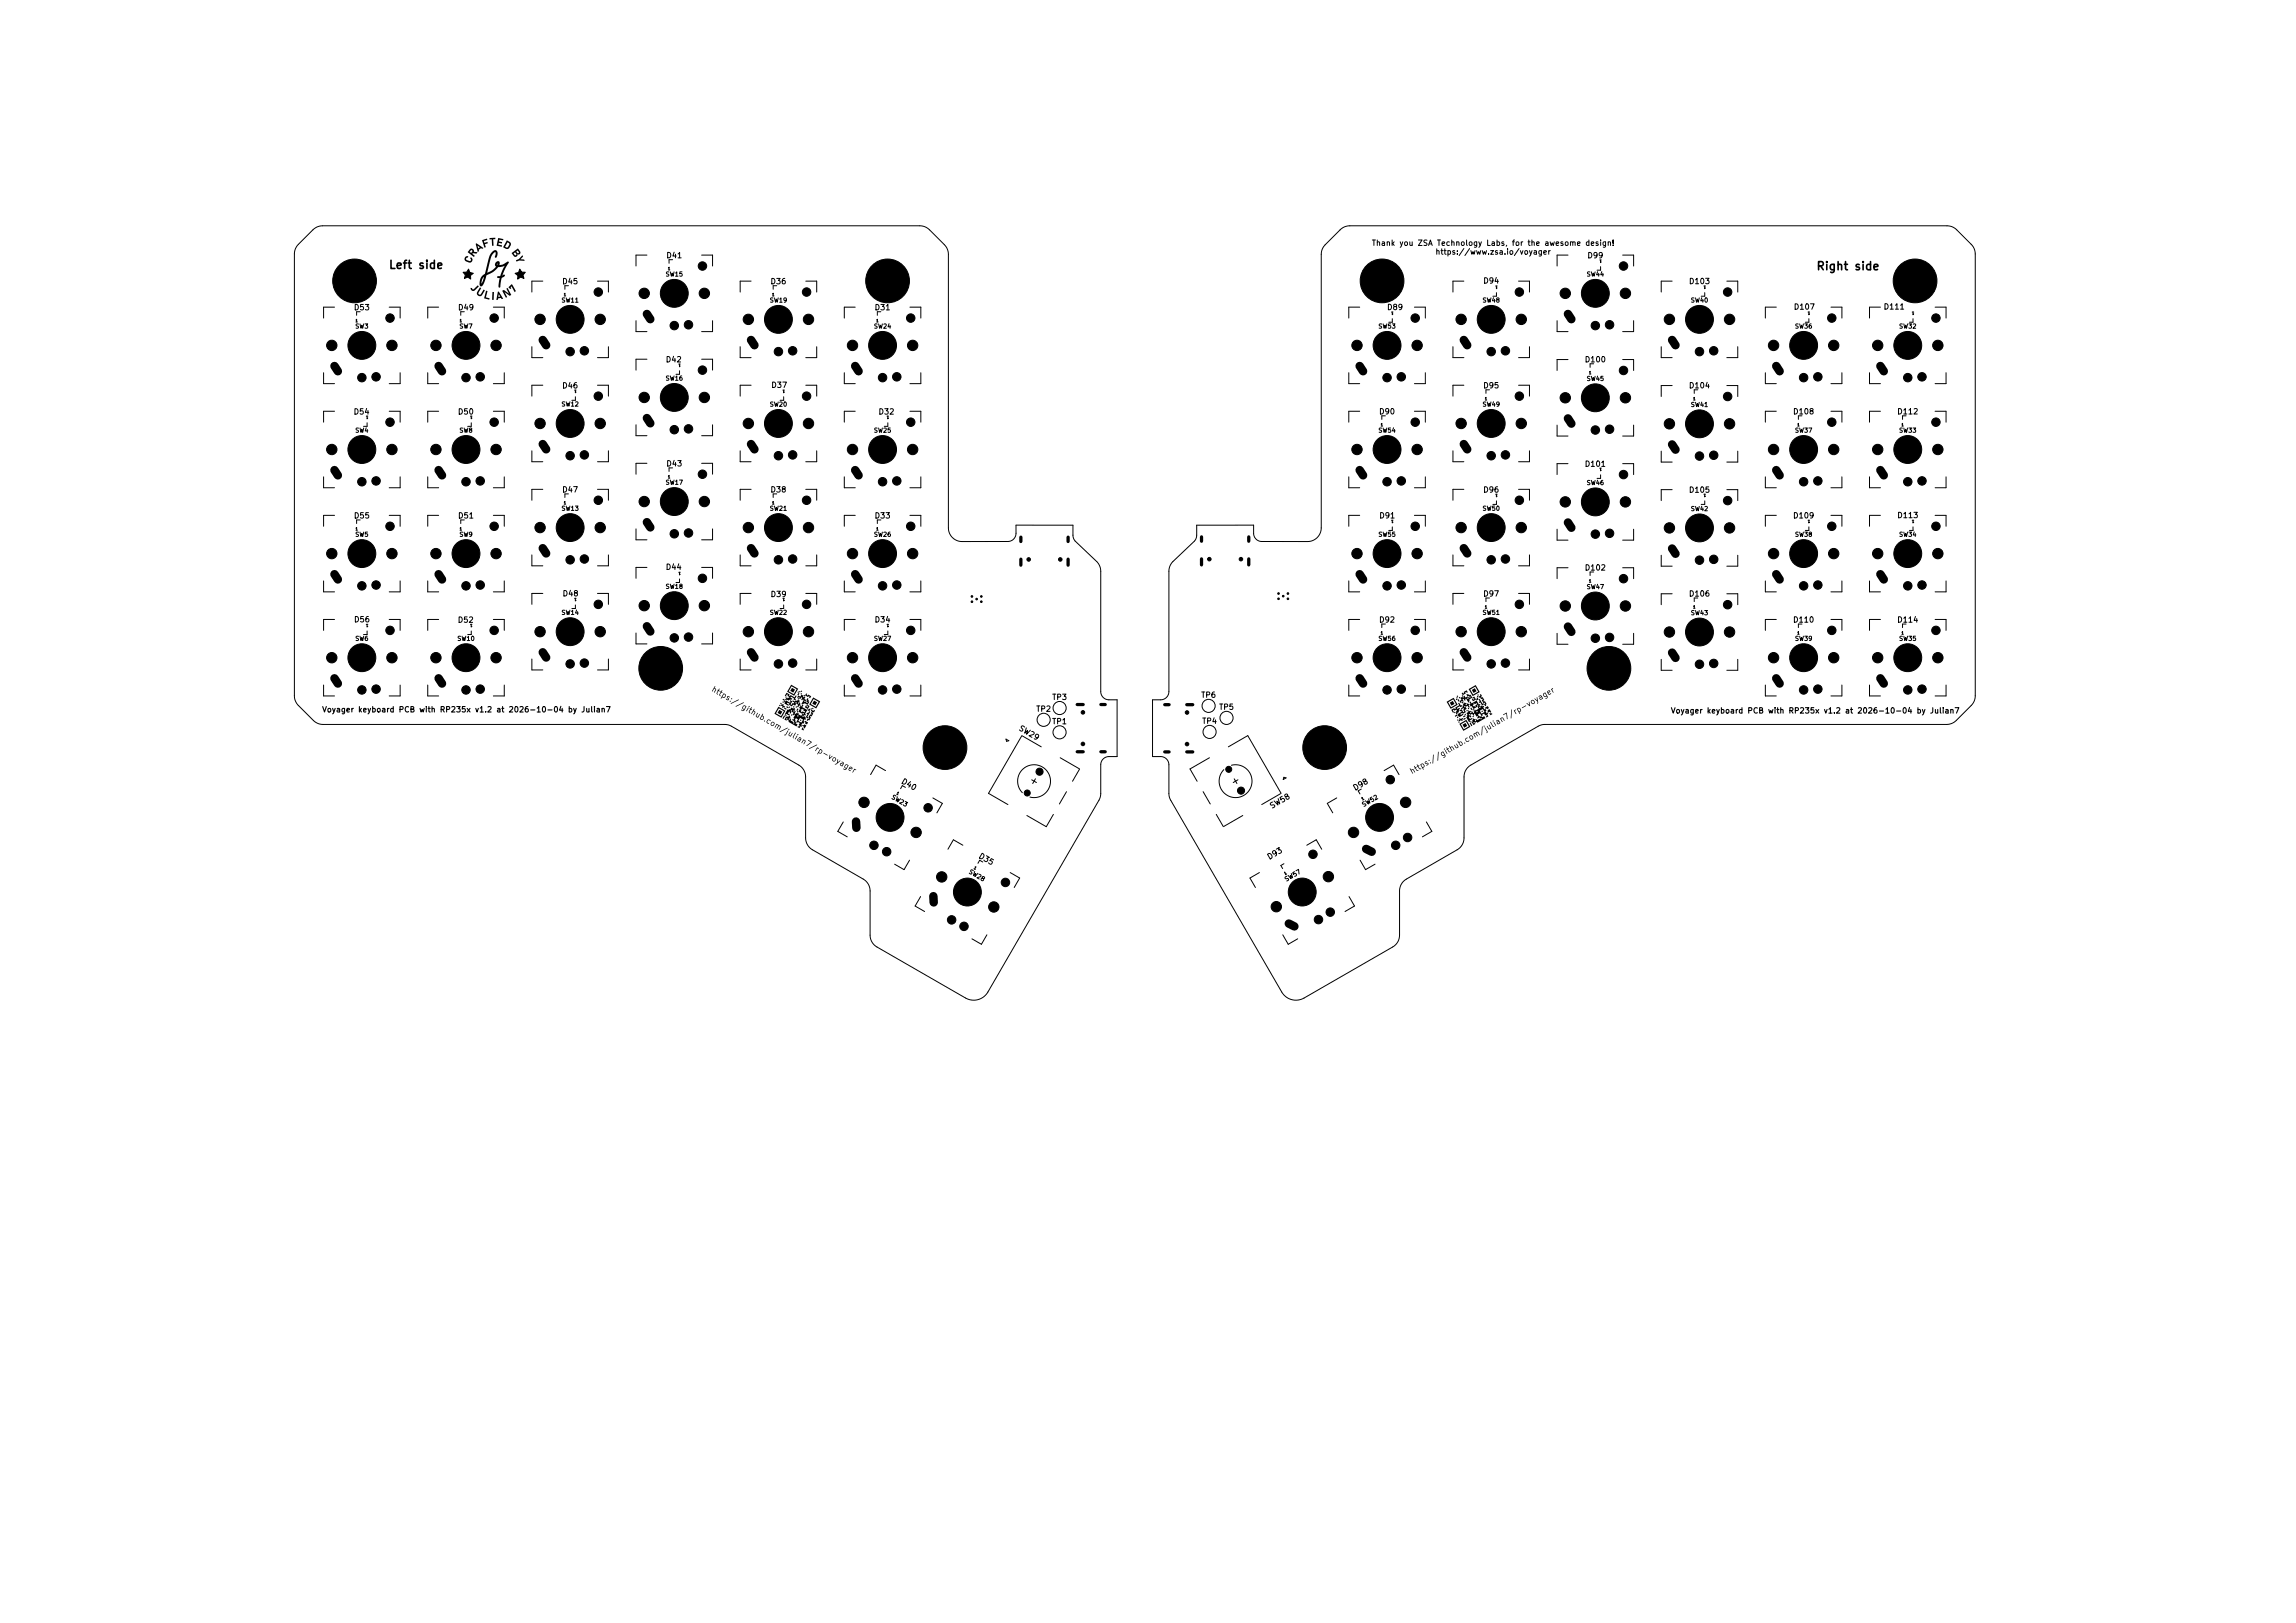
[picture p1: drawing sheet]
<svg xmlns="http://www.w3.org/2000/svg" width="420mm" height="297mm" viewBox="0 0 420 297" stroke-linecap="round" stroke-linejoin="round" font-family="sans-serif">
<defs><g id="words">
<g font-size="1.5">
<text x="71" y="49.6">Left side</text>
<text x="332.2" y="49.8">Right side</text>
</g>
<g font-size="1">
<text x="121.8" y="47.5">D41</text>
<text x="250.8" y="45.2">Thank you ZSA Technology Labs, for the awesome design!</text>
<text x="262.5" y="46.8">https://www.zsa.io/voyager</text>
<text x="290.3" y="47.5">D99</text>
<text x="102.7" y="52.3">D45</text>
<text x="140.8" y="52.3">D36</text>
<text x="271.2" y="52.1">D94</text>
<text x="308.9" y="52.2">D103</text>
<text x="64.6" y="57">D53</text>
<text x="83.7" y="57">D49</text>
<text x="159.9" y="57">D31</text>
<text x="253.6" y="57">D89</text>
<text x="328" y="56.9">D107</text>
<text x="344.5" y="56.9">D111</text>
<text x="102.7" y="71.3">D46</text>
<text x="121.7" y="66.5">D42</text>
<text x="141" y="71.2">D37</text>
<text x="271.2" y="71.3">D95</text>
<text x="289.8" y="66.5">D100</text>
<text x="308.8" y="71.3">D104</text>
<text x="64.6" y="76.1">D54</text>
<text x="83.7" y="76.1">D50</text>
<text x="160.6" y="76.1">D32</text>
<text x="252.2" y="76.1">D90</text>
<text x="327.9" y="76.1">D108</text>
<text x="346.9" y="76.1">D112</text>
<text x="121.8" y="85.6">D43</text>
<text x="289.8" y="85.7">D101</text>
<text x="64.6" y="95.1">D55</text>
<text x="83.7" y="95.1">D51</text>
<text x="102.7" y="90.4">D47</text>
<text x="140.8" y="90.4">D38</text>
<text x="159.9" y="95.1">D33</text>
<text x="252.2" y="95.1">D91</text>
<text x="271.2" y="90.4">D96</text>
<text x="308.8" y="90.4">D105</text>
<text x="327.9" y="95.1">D109</text>
<text x="347" y="95.1">D113</text>
<text x="121.7" y="104.5">D44</text>
<text x="289.8" y="104.6">D102</text>
<text x="102.8" y="109.4">D48</text>
<text x="140.9" y="109.5">D39</text>
<text x="271.2" y="109.4">D97</text>
<text x="308.8" y="109.4">D106</text>
<text x="64.7" y="114.1">D56</text>
<text x="83.6" y="114.2">D52</text>
<text x="159.9" y="114.1">D34</text>
<text x="252.2" y="114.2">D92</text>
<text x="327.9" y="114.2">D110</text>
<text x="346.9" y="114.2">D114</text>
<text x="58.8" y="130.6">Voyager keyboard PCB with RP235x v1.2 at 2026-10-04 by Julian7</text>
<text x="189.4" y="130.5">TP2</text>
<text x="192.4" y="128.3">TP3</text>
<text x="219.6" y="127.9">TP6</text>
<text x="222.9" y="130.1">TP5</text>
<text x="305.5" y="130.8">Voyager keyboard PCB with RP235x v1.2 at 2026-10-04 by Julian7</text>
<text x="186.1" y="133.7" transform="rotate(30 186.1 133.7)">SW29</text>
<text x="192.4" y="132.8">TP1</text>
<text x="219.8" y="132.7">TP4</text>
<text x="164.6" y="143.4" transform="rotate(30 164.6 143.4)">D40</text>
<text x="232.7" y="148.3" transform="rotate(-30 232.7 148.3)">SW58</text>
<text x="247.9" y="145" transform="rotate(-30 247.9 145)">D98</text>
<text x="178.7" y="157.1" transform="rotate(30 178.7 157.1)">D35</text>
<text x="232.2" y="157.6" transform="rotate(-30 232.2 157.6)">D93</text>
</g>
<g font-size=".8">
<text x="121.7" y="50.8">SW15</text>
<text x="290.1" y="50.8">SW44</text>
<text x="102.6" y="55.5">SW11</text>
<text x="140.7" y="55.5">SW19</text>
<text x="271.1" y="55.5">SW48</text>
<text x="309.2" y="55.5">SW40</text>
<text x="64.9" y="60.3">SW3</text>
<text x="83.9" y="60.3">SW7</text>
<text x="159.8" y="60.3">SW24</text>
<text x="252" y="60.3">SW53</text>
<text x="328.2" y="60.3">SW36</text>
<text x="347.3" y="60.3">SW32</text>
<text x="121.7" y="69.8">SW16</text>
<text x="290.1" y="69.9">SW45</text>
<text x="102.6" y="74.6">SW12</text>
<text x="140.7" y="74.6">SW20</text>
<text x="271.1" y="74.6">SW49</text>
<text x="309.2" y="74.7">SW41</text>
<text x="64.9" y="79.4">SW4</text>
<text x="83.9" y="79.4">SW8</text>
<text x="159.8" y="79.4">SW25</text>
<text x="252" y="79.4">SW54</text>
<text x="328.2" y="79.4">SW37</text>
<text x="347.3" y="79.4">SW33</text>
<text x="121.7" y="88.9">SW17</text>
<text x="290.1" y="88.9">SW46</text>
<text x="102.6" y="93.6">SW13</text>
<text x="140.7" y="93.6">SW21</text>
<text x="271.1" y="93.6">SW50</text>
<text x="309.2" y="93.7">SW42</text>
<text x="64.9" y="98.4">SW5</text>
<text x="83.9" y="98.4">SW9</text>
<text x="159.8" y="98.4">SW26</text>
<text x="252" y="98.4">SW55</text>
<text x="328.2" y="98.4">SW38</text>
<text x="347.3" y="98.4">SW34</text>
<text x="121.7" y="107.9">SW18</text>
<text x="290.1" y="108">SW47</text>
<text x="102.6" y="112.7">SW14</text>
<text x="140.7" y="112.7">SW22</text>
<text x="271.1" y="112.7">SW51</text>
<text x="309.2" y="112.8">SW43</text>
<text x="64.9" y="117.5">SW6</text>
<text x="83.6" y="117.5">SW10</text>
<text x="159.8" y="117.5">SW27</text>
<text x="252" y="117.5">SW56</text>
<text x="328.2" y="117.5">SW39</text>
<text x="347.3" y="117.5">SW35</text>
<text x="162.8" y="146.2" transform="rotate(30 162.8 146.2)">SW23</text>
<text x="249.4" y="147.9" transform="rotate(-30 249.4 147.9)">SW52</text>
<text x="177" y="159.9" transform="rotate(30 177 159.9)">SW28</text>
<text x="235.3" y="161.6" transform="rotate(-30 235.3 161.6)">SW57</text>
</g>
<g font-size=".5">
<text x="293.1" y="47.4" transform="rotate(-180 293.1 47.4)">1</text>
<text x="122.1" y="49.5">1</text>
<text x="274" y="52.2" transform="rotate(-180 274 52.2)">1</text>
<text x="312.1" y="52.2" transform="rotate(-180 312.1 52.2)">1</text>
<text x="65" y="59.1">1</text>
<text x="84" y="59.1">1</text>
<text x="103.1" y="54.3">1</text>
<text x="141.2" y="54.3">1</text>
<text x="160.2" y="59.1">1</text>
<text x="255" y="56.9" transform="rotate(-180 255 56.9)">1</text>
<text x="331.2" y="56.9" transform="rotate(-180 331.2 56.9)">1</text>
<text x="350.2" y="56.9" transform="rotate(-180 350.2 56.9)">1</text>
<text x="105.5" y="71.2" transform="rotate(-180 105.5 71.2)">1</text>
<text x="124.6" y="66.5" transform="rotate(-180 124.6 66.5)">1</text>
<text x="143.6" y="71.2" transform="rotate(-180 143.6 71.2)">1</text>
<text x="290.6" y="68.6">1</text>
<text x="67.4" y="76" transform="rotate(-180 67.4 76)">1</text>
<text x="86.5" y="76" transform="rotate(-180 86.5 76)">1</text>
<text x="162.7" y="76" transform="rotate(-180 162.7 76)">1</text>
<text x="271.5" y="73.4">1</text>
<text x="309.6" y="73.4">1</text>
<text x="252.5" y="78.1">1</text>
<text x="328.7" y="78.1">1</text>
<text x="347.7" y="78.1">1</text>
<text x="122.1" y="87.6">1</text>
<text x="293.1" y="85.5" transform="rotate(-180 293.1 85.5)">1</text>
<text x="103.1" y="92.4">1</text>
<text x="141.2" y="92.4">1</text>
<text x="255" y="95" transform="rotate(-180 255 95)">1</text>
<text x="274" y="90.3" transform="rotate(-180 274 90.3)">1</text>
<text x="312.1" y="90.3" transform="rotate(-180 312.1 90.3)">1</text>
<text x="331.2" y="95" transform="rotate(-180 331.2 95)">1</text>
<text x="350.2" y="95" transform="rotate(-180 350.2 95)">1</text>
<text x="65" y="97.2">1</text>
<text x="84" y="97.2">1</text>
<text x="160.2" y="97.2">1</text>
<text x="124.6" y="104.6" transform="rotate(-180 124.6 104.6)">1</text>
<text x="290.6" y="106.7">1</text>
<text x="105.5" y="109.3" transform="rotate(-180 105.5 109.3)">1</text>
<text x="143.6" y="109.3" transform="rotate(-180 143.6 109.3)">1</text>
<text x="271.5" y="111.5">1</text>
<text x="309.6" y="111.5">1</text>
<text x="67.4" y="114.1" transform="rotate(-180 67.4 114.1)">1</text>
<text x="86.5" y="114.1" transform="rotate(-180 86.5 114.1)">1</text>
<text x="162.7" y="114.1" transform="rotate(-180 162.7 114.1)">1</text>
<text x="252.5" y="116.2">1</text>
<text x="328.7" y="116.2">1</text>
<text x="347.7" y="116.2">1</text>
<text x="163.8" y="145.4" transform="rotate(30 163.8 145.4)">1</text>
<text x="249.2" y="146.6" transform="rotate(-30 249.2 146.6)">1</text>
<text x="178" y="159" transform="rotate(30 178 159)">1</text>
<text x="235.1" y="160.3" transform="rotate(-30 235.1 160.3)">1</text>
</g>
</g></defs>
<g fill="#000">
<path d="M85.1 47l.6-.1-.4 .5 .6 .4 .2-.2-.1-.3 .1-.2h.1l.2 .4-.1 .4-.4 .2-.7-.3-.2-.4zM84.7 49.8h.7l.3-.6 .2 .7 .7 .1-.5 .4v.7l-.5-.4-.6 .3 .1-.7zM86 45.6l.4-.1 .3 .3v.3l.7 .1-.2 .2-.7-.1-.1 .2 .5 .3-.2 .2-1.2-.9h.4l.3 .2 .2-.3-.1-.2-.4 .3h-.3zM86.1 52.7h.3l.2 .3 .8-.8 .2 .2-1 .8-.4-.1zM87.8 52.6l.2 .1-.5 .9 .1 .3 .3-.1 .6-.8 .2 .1-.5 .9-.4 .2-.4-.2-.2-.3zM87 44.6l.2-.1 1.2 .9-.2 .2-.2-.2-.4 .3v.3l-.2 .1-.3-1.2h.2l.2 .5 .3-.2-.5-.3h-.2zM88.2 44l.9-.3v.2l-.6 .2 .1 .3 .6-.1v.2l-.5 .2 .2 .5-.3 .1zM88.9 53.2l.3 .1-.3 1.1 .7 .2-.1 .2-.9-.2zM90.1 53.4h.3l-.1 1.5h-.3zM90 46.1l.5-.3h.3l.2 .4v.5l-.2 .4h-.2v-1l-.6 .7-.9 3.1 .9-.4 .7-.7-.2-.4 .4 .1 .1-.3-.1 .2h-.4l.3-.5 .4-.1 .2 .3a.26 .26 0 0 0 0 .4 .26 .26 0 0 0 .4-.1l1.1-.5h.2l-.1 .2a8.6 8.6 0 0 0-1.5 4.5h-.2l-.1-.1a7.9 7.9 0 0 1 1.1-3.9l-1.2 .3-.9 .9-1.2 .6-.5 1.5-.5 .5-.2-.1-.1-.4 .4-.1 .5-1.2-.4 .6-.1 .7h-.4l.1-.8a1.6 1.6 0 0 1 .9-1l.8-3.1zM89.5 43.6l1.1-.1v.3h-.4l.1 1.2h-.3l-.1-1.2h-.3zM91.1 43.6l1 .1-.1 .3-.7-.1v.3l.6 .1-.1 .3-.6-.2v.4l.6 .1v.3l-1-.2z"/>
<path d="M91.1 53.4h.1l.8 1.3h-.2l-.2-.2-.5 .1v.3h-.3l.1-.6h.6l-.3-.5v.5h-.3zM91 50.6l.7-.1 .5-.3 .2 .2-.3 .3-.5 .2h-.6zM92.7 44l.6 .3 .2 .3-.3 .8-.4 .2-.8-.3 .4-.1 .4 .1 .1-.1 .3-.6-.4-.3-.4 .9h-.3zM91.9 53.2l.3-.1 .9 .7-.5-1 .3-.1 .6 1.3-.3 .1-.9-.7 .5 1-.3 .1zM93 52.6l.6-.6 .8 1.3-.3 .2-.5-1.1-.2 .2 .1 .1-.2 .2zM93.6 46.3l.4-.3h.4l.3 .3h.2v-.2l-.2-.3-.3 .2h-.4l.7-.5 .5 .7-.2 .4-.4-.1v.3l-.3 .2-.3-.1-.4-.5h.3l.4 .3 .2-.2-.3-.3-.3 .2zM94.2 50l.7-.1 .2-.7 .3 .6h.7l-.4 .5 .1 .7-.6-.3-.5 .4v-.7zM94.4 47.6l.5-.2 .7-.7 .1 .3-.5 .4 .7 .1 .1 .2h-1l-.5 .2zM130.8 125.6h.1l-.2 .3 .2 .1 .1 .3-.3 .5 .1-.7-.2-.1-.3 .5h-.1zM131.2 126.2l.2 .1 .2-.3-.1 .3 .2 .2-.3-.1-.2 .4 .1 .3-.2-.2 .2-.5zM131.7 126.5l.2 .1 .2-.3-.1 .3 .2 .2-.3-.1-.2 .4 .1 .3-.2-.2 .2-.5zM132.4 126.9l.3 .1 .1 .4-.3 .3-.4-.1-.2 .3 .1-.4 .4 .1 .3-.3-.3-.3-.2 .5h-.2z"/>
<path d="M133 127.4h.3l.2 .2-.4-.1 .2 .4-.1 .2-.4-.2 .4 .1-.2-.3zM133.7 128.7l1.5-.6-1.5 .7zM134.6 129.2l1.5-.6-1.4 .7zM135.9 129.2l.3-.1 .3 .2-.5 .8-.3-.1-.1-.2a.25 .25 0 0 0 .2 .2 .25 .25 0 0 0 .3-.1l-.3-.3 .3 .2 .3-.5-.3-.1-.3 .4zM136.9 129.5v.1l-.3 .6zM137.1 129.6l.2 .1 .2-.3-.1 .3 .2 .2h-.3l-.2 .3 .1 .3-.2-.2 .2-.5zM137.9 129.7l.1 .1-.1 .3 .2 .1 .1 .2-.4 .5 .2-.7h-.2l-.3 .5-.1-.1zM138.5 130.5h.1l-.2 .5 .1 .2 .4-.5h.1l-.4 .7-.3-.3zM139.5 130.6l.1 .1-.2 .2 .3 .2v.3l-.1 .3h-.3l-.3-.2 .5 .1 .1-.3-.2-.2-.3 .4h-.1zM140.4 131.7h.3l.3 .2-.4-.1-.3 .3 .3 .4-.4-.3zM141.1 132.2l.3-.1 .3 .2v.2l-.3 .3h-.3l-.1-.2 .4 .1 .2-.4-.3-.1-.3 .4zM142.1 132.5l.7 .5-.3 .6-.1-.1 .3-.5-.2-.1-.4 .5 .2-.6-.1-.1-.5 .4z"/>
<path d="M142.6 129l.2 .1-.1 .2-.2-.2zM142.8 128.6l.2 .1-.1 .2-.2-.1zM142.6 129.9l.5 .3-.3 .6-.6-.3zM142.9 128.9l.2 .1 .1-.2 .2 .1-.1 .2 .3 .2-.1 .2-.2-.1-.1 .2-.1-.1 .1-.2-.4-.2zM143.2 128.3l.2 .1-.1 .2-.2-.1zM143.2 127.9l.4 .2-.1 .2-.4-.3zM143.4 130.9l.2 .1-.3 .6-.2-.1zM142.4 129.3l1.3 .8-.8 1.3-1.2-.8 .2-.1 1 .6 .5-1-.9-.5-.6 .9h-.2zM143.5 129.5l.4 .2-.1 .2-.4-.2zM143.7 130.8l.2 .1-.1 .2-.2-.1zM143.7 127.4l.2 .1-.1 .2-.2-.1zM142.6 133.9l1.5-.7-1.4 .8z"/>
<path d="M144.1 133.7h.1l-.4 .8h-.3l-.1-.1h.3zM143.9 129.2l.4 .2-.1 .2-.4-.2zM143.9 126.8l.5 .3-.1 .2 .2 .1 .1-.2 .7 .4 .3-.4 .1 .1-.3 .6 .2 .1-.1 .2-.4-.2 .1-.2-.5-.3-.1 .2 .3 .2-.1 .2-.1-.2-.1 .2-.2-.1-.1 .2-.4-.2-.1 .2-.2-.1 .2-.4 .2 .1 .1-.2 .2 .1 .1-.1-.4-.3 .1-.1-.1-.1-.3 .3-.1-.1zM144.4 129.3l.2 .1-.1 .1-.2-.1zM144.5 133.9l.1 .1-.2 .5 .1 .1 .4-.5 .1 .1-.4 .6-.4-.3zM144.8 130.7l.2 .1-.1 .2-.2-.1zM145.2 129.2l.1 .1-.1 .2-.2-.1zM144.9 125.9l.5 .3-.3 .5-.5-.3zM145.5 134.1l.1 .1-.5 .9-.1-.3zM145.6 129.2l.2 .1-.1 .2-.2-.1zM145.8 134.6l.1 .1-.4 .6zM144.7 125.3l1.3 .7-.7 1.3-1.3-.7 .3-.1 .9 .5 .5-.9-.9-.5-.5 .9h-.3z"/>
<path d="M145.9 130.1l.1 .1-.1 .2-.1-.1zM145.9 129.6l.2 .1-.2 .4-.2-.1zM146 126.5l.2 .1-.1 .2-.2-.1zM146 127.7l.2 .2-.1 .1-.2-.1zM146.1 126.8l.1 .1-.2 .4-.2-.1zM143.5 128.3l.2 .1 .1-.2 .7 .4 .1-.2-.2-.1 .2-.2 .3 .2-.3 .6 .2 .1 .2-.4 .2 .1 .1-.1-.4-.3 .1-.1 .4 .2 .1-.2 .2 .1 .1-.2 .2 .1 .1-.2 .2 .1-.1 .2 .1 .1-.1 .2-.2-.1-.1 .2 .2 .1 .1-.2 .2 .1-.1 .2 .2 .1-.1 .2-.2-.1-.2 .4-.2-.2 .2-.3-.3-.2 .1-.2-.2-.1-.1 .2 .2 .1-.3 .3-.3-.2-.2 .4-.6-.3 .1-.2-.3-.2-.2 .2 .4 .2-.1 .2-.7-.5 .1-.2-.2-.1zM146.1 134.9h.2l.3 .2-.4 .7-.4-.3 .4 .1 .2-.2-.3-.1-.3 .1 .1-.2 .1-.1 .5 .1zM146.3 126.4l.2 .1-.2 .2-.1-.1zM146.4 131.7l.2 .1-.1 .1-.2-.1zM146.5 126.8l.2 .1-.1 .2-.2-.1zM146.6 126.4l.1 .1-.1 .1-.1-.1zM144.1 129.8l.2 .1 .1-.2 .1 .1 .3-.3 .3 .2 .1-.2 .2 .1-.1 .2 .2 .1-.1 .2-.2-.1-.1 .2 .2 .1 .1-.2 .2 .1-.2 .3 .1 .2 .1-.2 .2 .1 .1-.2 .2 .1-.1 .2 .6 .3 .2-.4 .2 .1 .1-.1-.2-.1-.1 .1-.8-.4 .2-.2h.2l.2 .1-.1 .1 .2 .1 .1-.1 .4 .2 .1-.2-.4-.2 .1-.2-.2-.1-.1 .2-.2-.1-.1 .2h-.2l.2-.3-.2-.1 .2-.4 .2 .1 .2-.4 .2 .1-.2 .4 .9 .5-.5 .8 .2 .1-.1 .2-.2-.2-.1 .2-.1-.1-.2 .2 .2 .1 .1-.2 .4 .2-.1 .2 .2 .1-.1 .2-.2-.1-.2 .4 .2 .1-.3 .3-.1-.1-.2 .4 .1 .1-.1 .2-.2-.1-.2 .4-.3-.3 .1-.1 .2 .1 .1-.2-.2-.1 .2-.4-.4-.2-.1 .2-.2-.1 .2-.3h.2l.6 .3 .3-.5-.5-.3-.4 .5h-.2l.2-.3-.4-.2-.2 .4 .2 .1-.1 .2 .1 .1-.1 .2 .4 .2-.2 .3-1.5-.8 .1-.2-.3-.2 .1-.2-.2-.1-.1 .2 .2 .1-.1 .2-.4-.2 .3-.6 .2 .1 .1-.2 .2 .1 .1-.1 .2 .1-.1 .2 .1 .1-.1 .1-.1-.1-.2 .2 .2 .1 .1-.2 .2 .1-.1 .2 .6 .4-.1 .1 .1 .1 .1-.1-.1-.1 .1-.2-.4-.2 .1-.2 .2 .1 .1-.2-.2-.1 .2-.3 .7 .1 .1-.2-.2-.1-.1 .2h-.5l.1-.3-.1-.1-.2 .2-.1-.1 .2-.4-.4-.2 .1-.2-.2-.1-.1 .2 .2 .1-.2 .4-.2-.1 .1-.2-.2-.1-.2 .4 .4 .2-.1 .2-.6-.4-.1 .2-.2-.1z"/>
<path d="M146 127.3l.4 .2 .2-.4 .4 .2-.1 .2 .1 .1 .2-.2 .1 .1-.2 .4 .4 .2-.1 .2-.2-.1-.1 .2 .2 .1 .1-.2 .2 .1-.1 .2 .1 .1 .2-.2-.2-.1 .1-.2-.2-.1 .2-.3 .2 .1-.1 .1 .2 .1-.1 .2 .1 .1-.3 .6-.5-.3-.1 .2-.2-.2-.1 .2-.2-.1 .4-.7-.2-.1-.1 .2-.2-.1 .3-.4-.2-.1-.2 .4-.2-.1 .1-.2-.2-.1-.1 .1-.2-.1zM146.8 133.1l.2 .1-.1 .2 .2 .1-.1 .2-.4-.2zM147 135.3l.4 .3-.4 .6 .2-.6-.2-.1-.3 .5-.1-.1zM147.1 127.1l.2 .2-.1 .1-.2-.1zM146.8 132.6l.2 .1 .1-.1 .4 .2-.3 .5-.2-.1 .1-.2-.4-.2zM147.5 126.9l.2 .1-.2 .2 .2 .1 .1-.2 .6 .3-.2 .4-.2-.1 .1-.2-.2-.1-.1 .2-.5-.3zM147.3 131.9l.5 .3-.2 .4-.4-.2 .1-.2-.1-.1zM147.8 135.4l.7 .4-1 .7 .8-.7zM147.4 129.1l.2 .1-.1 .2 .2 .1 .1-.2-.2-.1 .1-.2 .4 .2-.3 .5-.6-.3zM147.6 130.4l.2 .1 .2-.4 .2 .1-.5 1 .2 .1-.1 .2-.4-.3 .3-.5-.2-.1zM147.8 129.7l.2 .2 .1-.2 .1 .1-.2 .3-.3-.2zM148.4 129.6l.1 .1-.1 .2-.2-.1z"/>
<path d="M148.4 129.9l.4 .2 .1-.2 .2 .1-.2 .4-.2-.1-.1 .2 .2 .1-.3 .5-.2-.1-.1 .2 .1 .1-.3 .5-.2-.1-.1 .2-.1-.1 .2-.3 .2 .1 .1-.2-.2-.1 .3-.6 .2 .1 .1-.2-.2-.1 .2-.3-.2-.1zM148.6 129.5l.2 .1-.1 .2-.2-.1zM148 137l1.5-.7-1.4 .8zM148.9 128.2l.6 .3-.4 .6-.5-.3zM149.5 136.8l.3 .2h-.3l-.3 .5zM148.8 127.6l1.2 .8-.7 1.2-1.3-.7 .3-.1 .9 .6 .5-1-.9-.5-.5 .9h-.2zM150 137.1l.3 .1 .1 .4-.2 .3-.5-.1-.2 .3 .2-.4 .4 .1 .2-.3-.2-.3-.3 .5h-.1zM150.7 137.8l.7 .5zM151.8 138.1h.1l-.1 .6 .5-.3-.6 .5zM152.4 138.7l.3-.1 .2 .2v.2l-.2 .3h-.4l-.1-.2 .4 .1 .2-.4-.3-.1-.3 .4zM153.2 138.9l.1 .1-.1 .5 .5-.3-.7 .7h-.3l.4-.3zM153.9 139.4h.2l.3 .2-.4 .7-.4-.3 .4 .1 .2-.2-.3-.1-.3 .1 .1-.2 .1-.1 .4 .1z"/>
<path d="M154.6 140l.3-.1 .3 .2-.5 .8-.4-.1v-.2a.25 .25 0 0 0 .2 .2 .25 .25 0 0 0 .2-.1l-.3-.4 .4 .2 .3-.4-.3-.1-.4 .3zM259.2 139.9l.2 .2 .2-.1-.1 .2 .2 .4 .3 .1-.3 .1-.3-.5h-.2l.1-.1zM259.8 139.9l.3-.2 .3 .1 .2 .4-.3 .3 .1 .3-.6-.8h.2l.3 .4 .2-.2-.2-.3zM260.7 139.4l.3-.1-.3 .3h.6l-.1 .4-.3 .1 .3-.3-.5-.1zM262.1 138.1h.2l-.2 1.6zM263 137.6h.2l-.2 1.6zM263.7 137.7l.3-.2 .4 .7-.1 .4h-.3a.25 .25 0 0 0 .2-.1 .25 .25 0 0 0 .1-.3l-.3 .1h-.3l-.1-.4 .3 .3 .3-.1-.3-.4-.3 .2zM264.3 137.3l.4 .6zM264.6 136.8l.2 .2 .2-.1-.1 .2 .2 .4 .3 .1-.3 .1-.3-.5h-.2l.1-.1zM265.1 136.5l.2 .2 .2-.1 .3 .1 .2 .5-.5-.5-.1 .2 .3 .5h-.1zM264.6 128.4l1.3-.7 .7 1.3-1.2 .7-.7-1.2h.2l.5 .9 1-.5-.6-.9-.9 .5zM265.2 128.6l.5-.3 .4 .5-.6 .3z"/>
<path d="M266 130.3l.1-.1 .2 .2-.2 .1zM266 136.3l.5 .5 .1-.2-.2-.5h.1l.3 .7-.4 .1zM266.1 131l.4-.2 .1 .2-.4 .2zM266.3 128l.2-.2 .1 .2-.2 .1zM266.4 127.7l.2-.1 .1 .1-.2 .1zM266.6 135.6l.3 .2 .2-.1 .3 .1 .2 .3-.1 .3-.4 .1-.3-.6h.1l.3 .5 .2-.3-.2-.3-.4 .1zM266.4 127.4l.2-.1 .1 .1-.1 .2zM266.5 131.3l.2-.1 .1 .1-.2 .1zM266.5 131.7l.2-.1 .1 .2-.2 .1zM266.6 128l.2-.1 .2 .4-.2 .1zM266.7 132.1l.2-.1 .1 .2-.2 .1zM265.5 129.9l.5-.3 .1 .2 .2-.1-.1-.2 .7-.5-.2-.3 .2-.1 .3 .5 .2-.1 .1 .2-.4 .2-.1-.2-.5 .4 .1 .1 .4-.2 .1 .2-.2 .1 .1 .2-.2 .1 .1 .2-.4 .2 .1 .2-.1 .1-.2-.4 .1-.1-.1-.2 .2-.1-.1-.2-.4 .3-.1-.2-.1 .1 .2 .3-.2 .1z"/>
<path d="M266.8 127.6l.2-.1 .1 .2-.2 .1zM266.9 131.5l.2-.1 .1 .2 .3-.2 .1 .2-.1 .1 .1 .2-.2 .1-.1-.2-.4 .2-.1-.2 .2-.1zM267.4 128.5l.2-.1 .1 .2-.2 .1zM267.4 127.3l.2-.1 .1 .2-.2 .1zM267.7 128.6l.1-.1 .2 .2 .1-.1 .1 .2-.1 .1 .1 .2 .1-.1-.1-.2 .2-.1 .1 .2 .2-.1 .1 .1-.2 .1 .2 .4-.1 .1-.2-.4-.4 .3-.1-.2-.2 .1 .1 .2 .2-.1 .2 .3-.4 .2 .2 .4-.5 .3-.1-.2-.4 .2 .1 .2 .4-.2 .1 .2-.7 .4-.1-.2-.2 .2-.1-.2 .2-.1-.2-.2 .8-.4-.1-.2-.2 .1-.1-.2 .4-.2 .3 .5 .2-.1-.3-.3 .2-.1-.1-.2-.3 .2-.2-.2 .4-.2-.1-.2 .2-.1-.1-.2 .2-.1zM267.6 131.1l.4-.2 .1 .2-.4 .2zM267.6 131.6l.4-.2 .1 .1-.3 .2zM267.9 130.7l.2-.1 .1 .2-.2 .1zM266.9 132.5l1.3-.8 .8 1.3-1.3 .7-.7-1.2h.2l.6 1 .9-.6-.5-.9-1 .5zM267.4 126.8l.1-.1 .2 .2 .1-.1-.1-.2 .6-.3 .2 .4-.2 .1-.1-.2-.2 .1 .1 .2-.5 .3zM267.5 132.6l.6-.3 .3 .5-.6 .4zM268.1 135.1l.4-.1-.3 .2v.2l.2 .3 .3-.2v.2l-.2 .1-.3-.1-.2-.3z"/>
<path d="M268.2 130l.2-.1 .1 .2-.2 .1zM267.1 127.7l.4-.2 .1 .2 .2-.1-.1-.2 .2-.1 .2 .4 .3-.3 .1 .2-.1 .1 .1 .2 .2-.1-.2-.2 .2-.1 .1 .2 .2-.1-.1-.2-.2 .1-.1-.2-.2 .1-.2-.3 .2-.1 .1 .2 .2-.2 .1 .2 .2-.1 .3 .6-.5 .3 .1 .2-.2 .1 .1 .2-.2 .1-.4-.8-.2 .1 .1 .2-.2 .1-.2-.3-.2 .1 .2 .3-.1 .1-.1-.1-.2 .1 .1 .1-.2 .2-.2-.4 .3-.2zM268.5 129.6l.2-.1 .1 .2-.2 .1zM268.9 134.7l.2-.1 .2 .1 .2 .2-.1 .4-.3 .1-.2-.1-.1-.4 .3 .3h.2l.1-.2-.3-.3-.3 .2zM268.9 132.1l.2-.1 .1 .1-.2 .1zM268.8 132.3l.2-.1 .3 .6-.1 .1zM269 129.6l.1-.1 .2 .4-.1 .1zM269.3 131.1l.2-.1 .1 .2-.2 .1zM269.3 129.9l.2-.2 .1 .2-.1 .1zM269.3 127.7l.4-.2 .3 .5-.6 .3-.2-.3 .2-.1 .1 .1 .2-.1-.1-.1-.2 .1zM268.6 126.1l1.3-.7 .8 1.2-1.3 .8-.7-1.2h.2l.6 .9 .9-.5-.5-.9-1 .5zM269.2 126.3l.6-.4 .3 .6-.6 .3z"/>
<path d="M268.8 128.5l.2-.1 .2 .3 .9-.5 .4 .7 .2-.1 .1 .2-.2 .1 .1 .2-.1 .1 .1 .2 .1-.1-.1-.2 .4-.2 .1 .2 .2-.1 .1 .1-.2 .2 .2 .3 .2-.1 .2 .4-.2 .1 .2 .3 .2-.1 .1 .2-.1 .1 .2 .4-.4 .2-.1-.2 .2-.1-.1-.2-.2 .1-.2-.3-.4 .2 .1 .2-.2 .1-.3-.6-.4 .2 .3 .4 .1-.1 .2 .2 .1-.1 .1 .2 .4-.2 .2 .3-1.4 .9-.2-.2-.3 .2-.1-.2-.2 .1 .1 .2 .2-.1 .1 .2-.4 .2-.3-.6 .2-.1-.1-.2 .2-.1-.1-.1 .1-.1 .1 .1 .2-.1 .1 .2-.1 .1 .1 .2 .1-.1-.1-.2 .2-.1 .1 .2 .6-.3 .1 .2 .2-.1-.1-.2-.2 .1-.1-.2-.4 .2-.1-.2 .2-.1-.1-.2-.2 .1-.3-.5-.2 .1 .1 .2-.2 .1-.2-.4-.4 .2-.1-.2-.2 .1 .1 .2 .2-.1 .2 .4-.1 .1-.1-.2-.2 .1 .2 .4 .4-.2 .1 .2-.6 .3 .1 .2-.2 .1-.5-1 .2-.1-.1-.1 .2-.1-.3-.4 .4-.2-.1-.2 .2-.1 .1 .2 .2-.1 .1 .1-.2 .2 .1 .1 .2-.1-.1-.2 .2-.1 .2 .4 .2-.1-.1-.2h.4l.1 .2 .2-.1-.1-.2-.6 .1 .1-.1h1l.3 .5 .6-.3-.4-.6-.5 .4h-1l-.1-.2 .2-.1 .1 .2 .6-.3-.2-.4 .1-.1-.1-.2-.1 .1 .1 .2-.8 .4-.3-.5-.2 .1-.1-.2h.5l.1 .2 .2-.1 .1 .2 .2-.2-.1-.1 .3-.2-.1-.2-.3 .2-.1-.2-.2 .1 .1 .2-.2 .1h-.5l-.1-.2 .2-.1zM269.5 134.3l.8-.4 .4 .6h-.1l-.3-.5-.2 .1 .2 .7-.3-.5h-.3l.2 .7zM270.1 127.7l.2-.1 .2 .4-.4 .2-.1-.2 .2-.1zM270.1 127.4l.2-.1 .1 .2-.1 .1zM270.2 127.1l.2-.1 .1 .2-.2 .1zM270.5 128l.1-.1 .6 .9 .2-.1 .1 .2-.4 .2-.3-.6-.2 .1-.1-.1 .2-.1zM270.7 127.1l.2-.1 .2 .4-.2 .1 .1 .2 .2-.1 .3 .5-.2 .1 .1 .2 .2-.1 .3 .5-.1 .1 .1 .2-.2 .1-.2-.3 .2-.1-.2-.2-.1 .1-.4-.6 .2-.1-.1-.2-.2 .2-.2-.4-.2 .1-.1-.2 .4-.2zM271.1 132.9l.1 .1-.1 1.6zM271 130.1l.2-.1 .1 .2-.2 .1zM271.6 133.1l.5 .8-.1 .3-.1-.1 .1-.2zM271.6 129.5l.6-.3 .2 .4-.4 .2-.1-.2-.2 .1zM272 132.9l.5 .4 .1-.1-.3-.5 .1-.1 .4 .7-.4 .2z"/>
<path d="M272.1 130l.4-.2 .3 .5-.2 .1-.1-.2-.4 .2-.1-.1 .2-.1zM272.6 132.1l.7 .9-.3-.1zM272.4 130.5l.2-.1 .1 .2 .2-.1 .1 .2-.4 .2zM273.2 132.1l.5 .7zM273.7 131.9l.2-.2 .3 .1 .2 .5-.3 .2h-.2l-.1-.2 .2 .1 .3-.1-.1-.2-.4 .2 .3-.4h-.2l-.2 .1zM274.4 131.5l.5-.2 .3 .6-.5-.5-.1 .2 .3 .5h-.1zM275 130.8l.6-.4 .1 1.2-.2-1-.5 .3zM276.4 129.9h.2l-.2 1.6zM276.9 130l.4-.2-.2 .4 .3 .5zM277.5 129.7l.3-.2 .3 .1 .1 .4-.3 .3 .2 .3-.6-.8h.1l.3 .4 .2-.2-.1-.3zM278.4 129.5l.8-.4-.7 .5zM279.3 128.7l.4 .3-.1-.5 .2-.1 .1 .8z"/>
<path d="M280.1 128.2l.3-.1 .2 .1 .1 .3v.3l-.3 .1-.2-.1-.2-.4 .4 .3 .2-.2-.2-.3-.4 .2zM280.7 127.8l.5 .4-.1-.6h.1l.2 1-.1 .2-.1-.4zM281.5 127.4l.2-.2 .3 .1 .2 .5-.3 .2h-.2l-.1-.2 .2 .1 .3-.1-.1-.2-.4 .2 .3-.4h-.2l-.2 .1zM282.3 126.9l.4-.2 .4 .8-.1 .3h-.3a.25 .25 0 0 0 .2-.1 .25 .25 0 0 0 0-.3l-.2 .2-.3-.1-.2-.4 .4 .3 .3-.1-.3-.4-.4 .2zM283.1 126.5l.2-.2 .2 .1 .1 .2-.3 .3 .1 .1 .3-.2v.2l-.5 .1-.2-.5 .2 .2 .3-.3-.5 .1zM283.7 126.1l.4-.2-.2 .4 .3 .4zM155.4 140.4l.3-.1 .2 .2-.1 .3-.4-.1-.1 .1 .3 .3-.4-.2 .1-.4 .5 .1-.2-.2-.3 .1zM156.3 140.7l.3 .2-.3 .1-.3 .4zM257.9 140.6l.2 .3 .2-.2 .3 .1 .2 .5-.4-.4-.2 .1 .3 .5-.1 .1zM258.7 140.2l.2 .2 .2-.1-.1 .2 .2 .4 .3 .1-.3 .1-.3-.5h-.2l.1-.1z"/>
<circle cx="133.6" cy="128.3" r=".1"/>
<circle cx="133.8" cy="127.9" r=".1"/>
<circle cx="137" cy="129.3" r=".1"/>
<circle cx="139.8" cy="131.9" r=".1"/>
<circle cx="144.3" cy="133.5" r=".1"/>
<circle cx="145.9" cy="134.4" r=".1"/>
<circle cx="261.4" cy="139.1" r=".1"/>
<circle cx="261.7" cy="139.6" r=".1"/>
<circle cx="264.2" cy="137.1" r=".1"/>
<circle cx="267.9" cy="136" r=".1"/>
<circle cx="271.5" cy="132.9" r=".1"/>
<circle cx="273.1" cy="131.9" r=".1"/>
</g>
<g fill="none" stroke="#000" stroke-width=".18">
<path d="M57.2 42.1a2.5 2.5 0 0 1 1.8-.8h109.3a2.49 2.49 0 0 1 1.7 .8l2.8 2.7a2.5 2.5 0 0 1 .7 1.7v50.1a2.5 2.5 0 0 0 2.5 2.5h8.4a1.5 1.5 0 0 0 1.5-1.5v-1.5h10.4v2l.3 .8 4 3.9a2.5 2.5 0 0 1 .8 1.7v22.1a1.5 1.5 0 0 0 1.5 1.5h1.4v10.4h-1.4a1.5 1.5 0 0 0-1.5 1.5v5.2l-.3 1.1-20.4 35.2a3 3 0 0 1-4.1 1.1l-16.2-9.3a2.5 2.5 0 0 1-1.2-2.2v-8.1a2.5 2.5 0 0 0-1.3-2.1l-9.3-5.4a2.5 2.5 0 0 1-1.2-2.2v-11.1a2.5 2.5 0 0 0-1.3-2.2l-12.3-7.1-1-.3h-73.7a2.5 2.5 0 0 1-1.8-.8l-2.7-2.7a2.5 2.5 0 0 1-.8-1.8v-80.8a2.5 2.5 0 0 1 .8-1.8zM61.2 56.2h-2v2M65.9 57h-.7v.7M71.2 56.2h2v2M80.2 56.2h-2v2M84.7 49.8h.7l.3-.6 .2 .7 .7 .1-.5 .4v.7l-.5-.4-.6 .3 .1-.7zM84.9 57h-.6v.7M90.2 56.2h2v2M94.2 50l.7-.1 .2-.7 .3 .6h.7l-.4 .5 .1 .7-.6-.3-.5 .4v-.7zM99.3 51.4h-2v2M104 52.3h-.7v.6M109.3 51.4h2v2"/>
<path d="M116.3 58.7v2h2M118.3 46.7h-2v2M123 47.5h-.6v.7M128.3 46.7h2v2M130.3 58.7v2h-2M137.4 51.4h-2v2M142.1 52.3h-.7v.6M147.4 51.4h2v2M156.4 56.2h-2v2M161.1 57h-.6v.7M166.4 56.2h2v2M245.1 42.1a2.5 2.5 0 0 1 1.8-.8h109.3a2.49 2.49 0 0 1 1.7 .8l2.7 2.6a2.49 2.49 0 0 1 .7 1.8v80.8a2.5 2.5 0 0 1-.7 1.8l-2.8 2.7a2.5 2.5 0 0 1-1.7 .8h-73.7l-1 .3-12.3 7.1a2.5 2.5 0 0 0-1.3 2.2v11.1a2.5 2.5 0 0 1-1.2 2.2l-9.3 5.4a2.5 2.5 0 0 0-1.3 2.1v8.1a2.49 2.49 0 0 1-1.2 2.2l-16.2 9.3a3 3 0 0 1-4.1-1.1l-20.4-35.2-.3-1.1v-5.2a1.5 1.5 0 0 0-1.5-1.5h-1.5v-10.4h1.5a1.5 1.5 0 0 0 1.5-1.5v-22.1a2.5 2.5 0 0 1 .7-1.7l4.1-4 .3-.7v-2h10.4v1.5a1.5 1.5 0 0 0 1.5 1.5h8.4a2.5 2.5 0 0 0 2.5-2.5v-50.1a2.5 2.5 0 0 1 .7-1.7z"/>
<path d="M248.7 56.2h-2v2M254.7 58.3v.7h-.7M258.7 56.2h2v2M267.8 51.4h-2v2M273.7 53.6v.6h-.6M277.8 51.4h2v2M284.8 58.7v2h2M286.8 46.7h-2v2M292.8 48.8v.6h-.7M296.8 46.7h2v2M298.8 58.7v2h-2M305.9 51.4h-2v2"/>
<path d="M311.8 53.6v.6h-.6M315.9 51.4h2v2M324.9 56.2h-2v2M330.9 58.3v.7h-.7M334.9 56.2h2v2M344 56.2h-2v2M349.9 58.3v.7h-.6M354 56.2h2v2M59.2 68.2v2h2M61.2 75.3h-2v2M67.2 77.4v.6h-.7M71.2 75.3h2v2"/>
<path d="M73.2 68.2v2h-2M78.2 68.2v2h2M80.2 75.3h-2v2M86.2 77.4v.6h-.6M90.2 75.3h2v2M92.2 68.2v2h-2M97.3 63.4v2h2M99.3 70.5h-2v2M105.3 72.6v.7h-.7M109.3 70.5h2v2M111.3 63.4v2h-2M116.3 77.7v2h2"/>
<path d="M118.3 65.7h-2v2M124.3 67.8v.7h-.6M128.3 65.7h2v2M130.3 77.7v2h-2M135.4 63.4v2h2M137.4 70.5h-2v2M143.4 72.6v.7h-.7M147.4 70.5h2v2M149.4 63.4v2h-2M154.4 68.2v2h2M156.4 75.3h-2v2M162.4 77.4v.6h-.6"/>
<path d="M166.4 75.3h2v2M168.4 68.2v2h-2M246.7 68.2v2h2M248.7 75.3h-2v2M253.4 76.1h-.6v.6M258.7 75.3h2v2M260.7 68.2v2h-2M265.8 63.4v2h2M267.8 70.5h-2v2M272.5 71.3h-.7v.7M277.8 70.5h2v2M279.8 63.4v2h-2"/>
<path d="M284.8 77.8v2h2M286.8 65.8h-2v2M291.5 66.6h-.6v.6M296.8 65.8h2v2M298.8 77.8v2h-2M303.9 63.4v2h2M305.9 70.6h-2v2M310.6 71.3h-.7v.7M315.9 70.6h2v2M317.9 63.4v2h-2M322.9 68.2v2h2M324.9 75.3h-2v2"/>
<path d="M329.6 76.1h-.6v.6M334.9 75.3h2v2M336.9 68.2v2h-2M342 68.2v2h2M344 75.3h-2v2M348.7 76.1h-.7v.6M354 75.3h2v2M356 68.2v2h-2M59.2 87.3v2h2M61.2 94.3h-2v2M65.9 95.1h-.7v.7M71.2 94.3h2v2"/>
<path d="M73.2 87.3v2h-2M78.2 87.3v2h2M80.2 94.3h-2v2M84.9 95.1h-.6v.7M90.2 94.3h2v2M92.2 87.3v2h-2M97.3 82.5v2h2M99.3 89.5h-2v2M104 90.4h-.7v.6M109.3 89.5h2v2M111.3 82.5v2h-2M116.3 96.8v2h2"/>
<path d="M118.3 84.8h-2v2M123 85.6h-.6v.7M128.3 84.8h2v2M130.3 96.8v2h-2M135.4 82.5v2h2M137.4 89.5h-2v2M142.1 90.4h-.7v.6M147.4 89.5h2v2M149.4 82.5v2h-2M154.4 87.3v2h2M156.4 94.3h-2v2M161.1 95.1h-.6v.7"/>
<path d="M166.4 94.3h2v2M168.4 87.3v2h-2M246.7 87.3v2h2M248.7 94.3h-2v2M254.7 96.4v.7h-.7M258.7 94.3h2v2M260.7 87.3v2h-2M265.8 82.5v2h2M267.8 89.5h-2v2M273.7 91.7v.6h-.6M277.8 89.5h2v2M279.8 82.5v2h-2"/>
<path d="M284.8 96.8v2h2M286.8 84.8h-2v2M292.8 86.9v.6h-.7M296.8 84.8h2v2M298.8 96.8v2h-2M303.9 82.6v2h2M305.9 89.6h-2v2M311.8 91.7v.6h-.6M315.9 89.6h2v2M317.9 82.6v2h-2M322.9 87.3v2h2M324.9 94.3h-2v2"/>
<path d="M330.9 96.4v.7h-.7M334.9 94.3h2v2M336.9 87.3v2h-2M342 87.3v2h2M344 94.3h-2v2M349.9 96.4v.7h-.6M354 94.3h2v2M356 87.3v2h-2M59.2 106.3v2h2M61.2 113.4h-2v2M67.2 115.5v.6h-.7M71.2 113.4h2v2"/>
<path d="M73.2 106.3v2h-2M78.2 106.3v2h2M80.2 113.4h-2v2M86.2 115.5v.6h-.6M90.2 113.4h2v2M92.2 106.3v2h-2M97.3 101.5v2h2M99.3 108.6h-2v2M105.3 110.7v.7h-.7M109.3 108.6h2v2M111.3 101.5v2h-2M116.3 115.8v2h2"/>
<path d="M118.3 103.8h-2v2M124.3 105.9v.7h-.6M128.3 103.8h2v2M130.3 115.8v2h-2M135.4 101.5v2h2M137.4 108.6h-2v2M143.4 110.7v.7h-.7M147.4 108.6h2v2M149.4 101.5v2h-2M154.4 106.3v2h2M156.4 113.4h-2v2M162.4 115.5v.6h-.6"/>
<path d="M166.4 113.4h2v2M168.4 106.3v2h-2M246.7 106.3v2h2M248.7 113.4h-2v2M253.4 114.2h-.6v.6M258.7 113.4h2v2M260.7 106.3v2h-2M265.8 101.5v2h2M267.8 108.6h-2v2M272.5 109.4h-.7v.7M277.8 108.6h2v2M279.8 101.5v2h-2"/>
<path d="M284.8 115.9v2h2M286.8 103.9h-2v2M291.5 104.7h-.6v.6M296.8 103.9h2v2M298.8 115.9v2h-2M303.9 101.6v2h2M305.9 108.7h-2v2M310.6 109.4h-.7v.7M315.9 108.7h2v2M317.9 101.6v2h-2M322.9 106.3v2h2M324.9 113.4h-2v2"/>
<path d="M329.6 114.2h-.6v.6M334.9 113.4h2v2M336.9 106.3v2h-2M342 106.3v2h2M344 113.4h-2v2M348.7 114.2h-.7v.6M354 113.4h2v2M356 106.3v2h-2M59.2 125.4v2h2M73.2 125.4v2h-2M78.2 125.4v2h2M92.2 125.4v2h-2"/>
<path d="M97.3 120.6v2h2M111.3 120.6v2h-2M135.4 120.6v2h2M149.4 120.6v2h-2M154.4 125.4v2h2M168.4 125.4v2h-2M184 135.3l.5 .3-.4 .1zM186.9 134.6l-6.1 10.6 3.6 2M187 134.7l3.5 2M193.9 138.7l3.5 2M221.2 138.7l-3.5 2 1.3 2.3M224.7 136.7l3.5-2.1 6.1 10.6"/>
<path d="M246.7 125.4v2h2M260.7 125.4v2h-2M265.8 120.6v2h2M279.8 120.6v2h-2M303.9 120.7v2h2M317.9 120.7v2h-2M322.9 125.4v2h2M336.9 125.4v2h-2M342 125.4v2h2M356 125.4v2h-2M154.3 150.4l-1 1.7 1.7 1M162 141l-1.7-1-1 1.7"/>
<path d="M165.6 144.1l-.5-.3-.4 .5M166.4 157.4l-1 1.7-1.8-1M170.6 146l1.8 1-1 1.7M176.1 154.7l-1.7-1-1 1.7M179.8 157.7l-.6-.3-.3 .6M184.8 159.7l1.7 1-1 1.7M187 145.1a3 3 0 0 1 .9-4.9 3 3 0 0 1 4.2 2.5 3 3 0 0 1-3.7 3.2M188.7 142.7l.9 .5M189.4 142.5l-.5 .9M192.7 149l-1.3 2.3-3.6-2.1M195.1 144.9l-1.3 2.2M197.5 140.7l-1.3 2.3"/>
<path d="M220.1 144.9l1.3 2.2M222.5 149l1.3 2.3M225.3 140a3 3 0 0 1 3.7 3.2 3 3 0 0 1-4.3 2.5 3 3 0 0 1-.8-4.9M225.8 142.5l.5 .9M226.4 142.7l-.8 .5M227.3 149.2l-3.4 2M230.4 159.7l-1.8 1 1 1.7M234.3 145.2l-3.5 2M234.8 142.2l.5 .2-.6 .3zM234.9 158.1l-.6 .3 .3 .5M239 154.7l1.8-1 1 1.7M244.5 146l-1.7 1 1 1.7"/>
<path d="M248.8 157.4l1 1.7 1.7-1M249 144.4l-.6 .3 .4 .6M253.2 141l1.7-1 1 1.7M260.9 150.4l1 1.7-1.7 1M168.4 164.1l-1 1.7 1.7 1M180.5 171.1l-1 1.7-1.7-1M234.6 171.1l1 1.7 1.8-1M246.8 164.1l1 1.7-1.8 1"/>
<circle cx="190.9" cy="131.7" r="1.2"/>
<circle cx="193.8" cy="134" r="1.2"/>
<circle cx="193.8" cy="129.6" r="1.2"/>
<circle cx="221.1" cy="129.2" r="1.2"/>
<circle cx="221.3" cy="133.9" r="1.2"/>
<circle cx="224.4" cy="131.4" r="1.2"/>
</g>
<g fill="#000" stroke="#000" stroke-width=".18">
<circle cx="64.9" cy="51.4" r="4"/>
<circle cx="71.3" cy="58.2" r=".77"/>
<circle cx="90.4" cy="58.2" r=".77"/>
<circle cx="98.8" cy="58.4" r=".95"/>
<circle cx="104.3" cy="58.4" r="2.55"/>
<circle cx="109.4" cy="53.4" r=".77"/>
<circle cx="109.8" cy="58.4" r=".95"/>
<circle cx="117.8" cy="53.7" r=".95"/>
<circle cx="123.3" cy="53.7" r="2.55"/>
<circle cx="123.3" cy="59.6" r=".77"/>
<circle cx="125.9" cy="59.4" r=".77"/>
<circle cx="128.5" cy="48.7" r=".77"/>
<circle cx="128.8" cy="53.7" r=".95"/>
<circle cx="136.9" cy="58.4" r=".95"/>
<circle cx="142.4" cy="58.4" r="2.55"/>
<circle cx="147.5" cy="53.4" r=".77"/>
<circle cx="147.9" cy="58.4" r=".95"/>
<circle cx="162.4" cy="51.4" r="4"/>
<circle cx="166.6" cy="58.2" r=".77"/>
<circle cx="252.8" cy="51.4" r="4"/>
<circle cx="258.9" cy="58.2" r=".77"/>
<circle cx="267.3" cy="58.4" r=".95"/>
<circle cx="272.8" cy="58.4" r="2.55"/>
<circle cx="277.9" cy="53.4" r=".77"/>
<circle cx="278.3" cy="58.4" r=".95"/>
<circle cx="286.3" cy="53.7" r=".95"/>
<circle cx="291.8" cy="53.7" r="2.55"/>
<circle cx="291.8" cy="59.6" r=".77"/>
<circle cx="294.4" cy="59.4" r=".77"/>
<circle cx="297" cy="48.7" r=".77"/>
<circle cx="297.3" cy="53.7" r=".95"/>
<circle cx="305.4" cy="58.4" r=".95"/>
<circle cx="310.9" cy="58.4" r="2.55"/>
<circle cx="316" cy="53.4" r=".77"/>
<circle cx="316.4" cy="58.4" r=".95"/>
<circle cx="335.1" cy="58.2" r=".77"/>
<circle cx="350.3" cy="51.4" r="4"/>
<circle cx="354.1" cy="58.2" r=".77"/>
<circle cx="60.7" cy="63.2" r=".95"/>
<circle cx="66.2" cy="63.2" r="2.55"/>
<circle cx="66.2" cy="69.1" r=".77"/>
<circle cx="68.8" cy="69" r=".77"/>
<circle cx="71.3" cy="77.3" r=".77"/>
<circle cx="71.7" cy="63.2" r=".95"/>
<circle cx="79.7" cy="63.2" r=".95"/>
<circle cx="85.2" cy="63.2" r="2.55"/>
<circle cx="85.2" cy="69.1" r=".77"/>
<circle cx="87.8" cy="69" r=".77"/>
<circle cx="90.4" cy="77.3" r=".77"/>
<circle cx="90.7" cy="63.2" r=".95"/>
<circle cx="98.8" cy="77.5" r=".95"/>
<circle cx="104.3" cy="77.5" r="2.55"/>
<circle cx="104.3" cy="64.3" r=".77"/>
<circle cx="106.9" cy="64.2" r=".77"/>
<circle cx="109.4" cy="72.5" r=".77"/>
<circle cx="109.8" cy="77.5" r=".95"/>
<circle cx="117.8" cy="72.7" r=".95"/>
<circle cx="123.3" cy="72.7" r="2.55"/>
<circle cx="123.3" cy="78.6" r=".77"/>
<circle cx="125.9" cy="78.5" r=".77"/>
<circle cx="128.5" cy="67.7" r=".77"/>
<circle cx="128.8" cy="72.7" r=".95"/>
<circle cx="136.9" cy="77.5" r=".95"/>
<circle cx="142.4" cy="77.5" r="2.55"/>
<circle cx="142.4" cy="64.3" r=".77"/>
<circle cx="145" cy="64.2" r=".77"/>
<circle cx="147.5" cy="72.5" r=".77"/>
<circle cx="147.9" cy="77.5" r=".95"/>
<circle cx="155.9" cy="63.2" r=".95"/>
<circle cx="161.4" cy="63.2" r="2.55"/>
<circle cx="161.4" cy="69.1" r=".77"/>
<circle cx="164" cy="69" r=".77"/>
<circle cx="166.6" cy="77.3" r=".77"/>
<circle cx="166.9" cy="63.2" r=".95"/>
<circle cx="248.2" cy="63.2" r=".95"/>
<circle cx="253.7" cy="63.2" r="2.55"/>
<circle cx="253.7" cy="69.1" r=".77"/>
<circle cx="256.3" cy="69" r=".77"/>
<circle cx="258.9" cy="77.3" r=".77"/>
<circle cx="259.2" cy="63.2" r=".95"/>
<circle cx="267.3" cy="77.5" r=".95"/>
<circle cx="272.8" cy="77.5" r="2.55"/>
<circle cx="272.8" cy="64.3" r=".77"/>
<circle cx="275.4" cy="64.2" r=".77"/>
<circle cx="277.9" cy="72.5" r=".77"/>
<circle cx="278.3" cy="77.5" r=".95"/>
<circle cx="286.3" cy="72.8" r=".95"/>
<circle cx="291.8" cy="72.8" r="2.55"/>
<circle cx="291.8" cy="78.7" r=".78"/>
<circle cx="294.4" cy="78.5" r=".77"/>
<circle cx="297" cy="67.8" r=".77"/>
<circle cx="297.3" cy="72.8" r=".95"/>
<circle cx="305.4" cy="77.6" r=".95"/>
<circle cx="310.9" cy="77.6" r="2.55"/>
<circle cx="310.9" cy="64.3" r=".77"/>
<circle cx="313.5" cy="64.2" r=".77"/>
<circle cx="316" cy="72.6" r=".77"/>
<circle cx="316.4" cy="77.6" r=".95"/>
<circle cx="324.4" cy="63.2" r=".95"/>
<circle cx="329.9" cy="63.2" r="2.55"/>
<circle cx="329.9" cy="69.1" r=".77"/>
<circle cx="332.5" cy="69" r=".77"/>
<circle cx="335.1" cy="77.3" r=".77"/>
<circle cx="335.4" cy="63.2" r=".95"/>
<circle cx="343.5" cy="63.2" r=".95"/>
<circle cx="349" cy="63.2" r="2.55"/>
<circle cx="349" cy="69.1" r=".77"/>
<circle cx="351.6" cy="69" r=".77"/>
<circle cx="354.1" cy="77.3" r=".77"/>
<circle cx="354.5" cy="63.2" r=".95"/>
<circle cx="60.7" cy="82.3" r=".95"/>
<circle cx="66.2" cy="82.3" r="2.55"/>
<circle cx="66.2" cy="88.2" r=".77"/>
<circle cx="68.8" cy="88" r=".77"/>
<circle cx="71.3" cy="96.3" r=".77"/>
<circle cx="71.7" cy="82.3" r=".95"/>
<circle cx="79.7" cy="82.3" r=".95"/>
<circle cx="85.2" cy="82.3" r="2.55"/>
<circle cx="85.2" cy="88.2" r=".77"/>
<circle cx="87.8" cy="88" r=".77"/>
<circle cx="90.4" cy="96.3" r=".77"/>
<circle cx="90.7" cy="82.3" r=".95"/>
<circle cx="98.8" cy="96.5" r=".95"/>
<circle cx="104.3" cy="96.5" r="2.55"/>
<circle cx="104.3" cy="83.4" r=".77"/>
<circle cx="106.9" cy="83.2" r=".77"/>
<circle cx="109.4" cy="91.5" r=".77"/>
<circle cx="109.8" cy="96.5" r=".95"/>
<circle cx="117.8" cy="91.8" r=".95"/>
<circle cx="123.3" cy="91.8" r="2.55"/>
<circle cx="123.3" cy="97.7" r=".77"/>
<circle cx="125.9" cy="97.5" r=".77"/>
<circle cx="128.5" cy="86.8" r=".77"/>
<circle cx="128.8" cy="91.8" r=".95"/>
<circle cx="136.9" cy="96.5" r=".95"/>
<circle cx="142.4" cy="96.5" r="2.55"/>
<circle cx="142.4" cy="83.4" r=".77"/>
<circle cx="145" cy="83.2" r=".77"/>
<circle cx="147.5" cy="91.5" r=".77"/>
<circle cx="147.9" cy="96.5" r=".95"/>
<circle cx="155.9" cy="82.3" r=".95"/>
<circle cx="161.4" cy="82.3" r="2.55"/>
<circle cx="161.4" cy="88.2" r=".77"/>
<circle cx="164" cy="88" r=".77"/>
<circle cx="166.6" cy="96.3" r=".77"/>
<circle cx="166.9" cy="82.3" r=".95"/>
<circle cx="248.2" cy="82.3" r=".95"/>
<circle cx="253.7" cy="82.3" r="2.55"/>
<circle cx="253.7" cy="88.2" r=".77"/>
<circle cx="256.3" cy="88" r=".77"/>
<circle cx="258.9" cy="96.3" r=".77"/>
<circle cx="259.2" cy="82.3" r=".95"/>
<circle cx="267.3" cy="96.5" r=".95"/>
<circle cx="272.8" cy="96.5" r="2.55"/>
<circle cx="272.8" cy="83.4" r=".77"/>
<circle cx="275.4" cy="83.2" r=".77"/>
<circle cx="277.9" cy="91.5" r=".77"/>
<circle cx="278.3" cy="96.5" r=".95"/>
<circle cx="286.3" cy="91.8" r=".95"/>
<circle cx="291.8" cy="91.8" r="2.55"/>
<circle cx="291.8" cy="97.7" r=".78"/>
<circle cx="294.4" cy="97.6" r=".77"/>
<circle cx="297" cy="86.8" r=".77"/>
<circle cx="297.3" cy="91.8" r=".95"/>
<circle cx="305.4" cy="96.6" r=".95"/>
<circle cx="310.9" cy="96.6" r="2.55"/>
<circle cx="310.9" cy="83.5" r=".78"/>
<circle cx="313.5" cy="83.3" r=".77"/>
<circle cx="316" cy="91.6" r=".77"/>
<circle cx="316.4" cy="96.6" r=".95"/>
<circle cx="324.4" cy="82.3" r=".95"/>
<circle cx="329.9" cy="82.3" r="2.55"/>
<circle cx="329.9" cy="88.2" r=".77"/>
<circle cx="332.5" cy="88" r=".77"/>
<circle cx="335.1" cy="96.3" r=".77"/>
<circle cx="335.4" cy="82.3" r=".95"/>
<circle cx="343.5" cy="82.3" r=".95"/>
<circle cx="349" cy="82.3" r="2.55"/>
<circle cx="349" cy="88.2" r=".77"/>
<circle cx="351.6" cy="88" r=".77"/>
<circle cx="354.1" cy="96.3" r=".77"/>
<circle cx="354.5" cy="82.3" r=".95"/>
<circle cx="60.7" cy="101.3" r=".95"/>
<circle cx="66.2" cy="101.3" r="2.55"/>
<circle cx="66.2" cy="107.2" r=".77"/>
<circle cx="68.8" cy="107.1" r=".77"/>
<circle cx="71.3" cy="115.4" r=".77"/>
<circle cx="71.7" cy="101.3" r=".95"/>
<circle cx="79.7" cy="101.3" r=".95"/>
<circle cx="85.2" cy="101.3" r="2.55"/>
<circle cx="85.2" cy="107.2" r=".77"/>
<circle cx="87.8" cy="107.1" r=".77"/>
<circle cx="90.4" cy="115.4" r=".77"/>
<circle cx="90.7" cy="101.3" r=".95"/>
<circle cx="98.8" cy="115.6" r=".95"/>
<circle cx="104.3" cy="115.6" r="2.55"/>
<circle cx="104.3" cy="102.4" r=".77"/>
<circle cx="106.9" cy="102.3" r=".77"/>
<circle cx="109.4" cy="110.6" r=".77"/>
<circle cx="109.8" cy="115.6" r=".95"/>
<circle cx="117.8" cy="110.8" r=".95"/>
<circle cx="123.3" cy="110.8" r="2.55"/>
<circle cx="123.3" cy="116.7" r=".77"/>
<circle cx="125.9" cy="116.6" r=".77"/>
<circle cx="128.5" cy="105.8" r=".77"/>
<circle cx="128.8" cy="110.8" r=".95"/>
<circle cx="136.9" cy="115.6" r=".95"/>
<circle cx="142.4" cy="115.6" r="2.55"/>
<circle cx="142.4" cy="102.4" r=".77"/>
<circle cx="145" cy="102.3" r=".77"/>
<circle cx="147.5" cy="110.6" r=".77"/>
<circle cx="147.9" cy="115.6" r=".95"/>
<circle cx="155.9" cy="101.3" r=".95"/>
<circle cx="161.4" cy="101.3" r="2.55"/>
<circle cx="161.4" cy="107.2" r=".77"/>
<circle cx="164" cy="107.1" r=".77"/>
<circle cx="166.6" cy="115.4" r=".77"/>
<circle cx="166.9" cy="101.3" r=".95"/>
<circle cx="177.8" cy="110.1" r=".15"/>
<circle cx="177.8" cy="109.2" r=".15"/>
<circle cx="178.6" cy="109.6" r=".15"/>
<circle cx="179.5" cy="110.1" r=".15"/>
<circle cx="179.5" cy="109.2" r=".15"/>
<circle cx="188.2" cy="102.4" r=".32"/>
<circle cx="193.9" cy="102.4" r=".33"/>
<circle cx="221.2" cy="102.3" r=".32"/>
<circle cx="227" cy="102.3" r=".33"/>
<circle cx="233.9" cy="109.6" r=".15"/>
<circle cx="233.9" cy="108.6" r=".15"/>
<circle cx="234.7" cy="109.1" r=".15"/>
<circle cx="235.6" cy="109.6" r=".15"/>
<circle cx="235.6" cy="108.6" r=".15"/>
<circle cx="248.2" cy="101.3" r=".95"/>
<circle cx="253.7" cy="101.3" r="2.55"/>
<circle cx="253.7" cy="107.2" r=".77"/>
<circle cx="256.3" cy="107.1" r=".77"/>
<circle cx="258.9" cy="115.4" r=".77"/>
<circle cx="259.2" cy="101.3" r=".95"/>
<circle cx="267.3" cy="115.6" r=".95"/>
<circle cx="272.8" cy="115.6" r="2.55"/>
<circle cx="272.8" cy="102.4" r=".77"/>
<circle cx="275.4" cy="102.3" r=".77"/>
<circle cx="277.9" cy="110.6" r=".77"/>
<circle cx="278.3" cy="115.6" r=".95"/>
<circle cx="286.3" cy="110.9" r=".95"/>
<circle cx="291.8" cy="110.9" r="2.55"/>
<circle cx="291.8" cy="116.8" r=".78"/>
<circle cx="294.4" cy="116.6" r=".77"/>
<circle cx="297" cy="105.9" r=".77"/>
<circle cx="297.3" cy="110.9" r=".95"/>
<circle cx="305.4" cy="115.7" r=".95"/>
<circle cx="310.9" cy="115.7" r="2.55"/>
<circle cx="310.9" cy="102.5" r=".78"/>
<circle cx="313.5" cy="102.4" r=".77"/>
<circle cx="316" cy="110.7" r=".77"/>
<circle cx="316.4" cy="115.7" r=".95"/>
<circle cx="324.4" cy="101.3" r=".95"/>
<circle cx="329.9" cy="101.3" r="2.55"/>
<circle cx="329.9" cy="107.2" r=".77"/>
<circle cx="332.5" cy="107.1" r=".77"/>
<circle cx="335.1" cy="115.4" r=".77"/>
<circle cx="335.4" cy="101.3" r=".95"/>
<circle cx="343.5" cy="101.3" r=".95"/>
<circle cx="349" cy="101.3" r="2.55"/>
<circle cx="349" cy="107.2" r=".77"/>
<circle cx="351.6" cy="107.1" r=".77"/>
<circle cx="354.1" cy="115.4" r=".77"/>
<circle cx="354.5" cy="101.3" r=".95"/>
<circle cx="60.7" cy="120.4" r=".95"/>
<circle cx="66.2" cy="120.4" r="2.55"/>
<circle cx="66.2" cy="126.3" r=".77"/>
<circle cx="68.8" cy="126.1" r=".77"/>
<circle cx="71.7" cy="120.4" r=".95"/>
<circle cx="79.7" cy="120.4" r=".95"/>
<circle cx="85.2" cy="120.4" r="2.55"/>
<circle cx="85.2" cy="126.3" r=".77"/>
<circle cx="87.8" cy="126.1" r=".77"/>
<circle cx="90.7" cy="120.4" r=".95"/>
<circle cx="104.3" cy="121.5" r=".77"/>
<circle cx="106.9" cy="121.3" r=".77"/>
<circle cx="120.9" cy="122.3" r="4"/>
<circle cx="142.4" cy="121.5" r=".77"/>
<circle cx="145" cy="121.3" r=".77"/>
<circle cx="155.9" cy="120.4" r=".95"/>
<circle cx="161.4" cy="120.4" r="2.55"/>
<circle cx="161.4" cy="126.3" r=".77"/>
<circle cx="164" cy="126.1" r=".77"/>
<circle cx="166.9" cy="120.4" r=".95"/>
<circle cx="172.9" cy="136.8" r="4"/>
<circle cx="198.1" cy="136.1" r=".33"/>
<circle cx="198.1" cy="130.4" r=".33"/>
<circle cx="217.1" cy="136.2" r=".33"/>
<circle cx="217.1" cy="130.4" r=".33"/>
<circle cx="242.3" cy="136.8" r="4"/>
<circle cx="248.2" cy="120.4" r=".95"/>
<circle cx="253.7" cy="120.4" r="2.55"/>
<circle cx="253.7" cy="126.3" r=".77"/>
<circle cx="256.3" cy="126.1" r=".77"/>
<circle cx="259.2" cy="120.4" r=".95"/>
<circle cx="272.8" cy="121.5" r=".77"/>
<circle cx="275.4" cy="121.3" r=".77"/>
<circle cx="294.3" cy="122.3" r="4"/>
<circle cx="310.9" cy="121.6" r=".78"/>
<circle cx="313.5" cy="121.4" r=".77"/>
<circle cx="324.4" cy="120.4" r=".95"/>
<circle cx="329.9" cy="120.4" r="2.55"/>
<circle cx="329.9" cy="126.3" r=".77"/>
<circle cx="332.5" cy="126.1" r=".77"/>
<circle cx="335.4" cy="120.4" r=".95"/>
<circle cx="343.5" cy="120.4" r=".95"/>
<circle cx="349" cy="120.4" r="2.55"/>
<circle cx="349" cy="126.3" r=".77"/>
<circle cx="351.6" cy="126.1" r=".77"/>
<circle cx="354.5" cy="120.4" r=".95"/>
<circle cx="158.1" cy="146.8" r=".95"/>
<circle cx="159.9" cy="154.7" r=".77"/>
<circle cx="162.2" cy="155.9" r=".77"/>
<circle cx="162.8" cy="149.6" r="2.55"/>
<circle cx="167.6" cy="152.3" r=".95"/>
<circle cx="169.8" cy="147.8" r=".77"/>
<circle cx="187.9" cy="145.1" r=".55"/>
<circle cx="190.2" cy="141.2" r=".65"/>
<circle cx="224.8" cy="140.8" r=".55"/>
<circle cx="227" cy="144.7" r=".65"/>
<circle cx="240.2" cy="156.3" r=".77"/>
<circle cx="247.6" cy="152.3" r=".95"/>
<circle cx="252.4" cy="149.6" r="2.55"/>
<circle cx="254.3" cy="142.7" r=".78"/>
<circle cx="255.3" cy="154.7" r=".77"/>
<circle cx="257.1" cy="146.8" r=".95"/>
<circle cx="257.5" cy="153.3" r=".77"/>
<circle cx="172.3" cy="160.5" r=".95"/>
<circle cx="174.1" cy="168.3" r=".77"/>
<circle cx="176.3" cy="169.5" r=".78"/>
<circle cx="177" cy="163.2" r="2.55"/>
<circle cx="181.8" cy="166" r=".95"/>
<circle cx="183.9" cy="161.5" r=".77"/>
<circle cx="233.5" cy="165.9" r=".95"/>
<circle cx="238.2" cy="163.2" r="2.55"/>
<circle cx="241.2" cy="168.3" r=".77"/>
<circle cx="243" cy="160.4" r=".95"/>
<circle cx="243.3" cy="166.9" r=".77"/>
</g>
<g fill="none" stroke="#000" stroke-width="1.5">
<path d="M118.3 57.5l.7 .9M286.8 57.5l.6 .9M61.2 67l.6 .9M80.2 67l.7 .9M99.3 62.2l.6 1M118.3 76.5l.7 1M137.4 62.2l.6 1M156.4 67l.7 .9M248.7 67l.6 .9M267.8 62.2l.6 1M286.8 76.6l.6 .9M305.9 62.2l.6 1"/>
<path d="M324.9 67l.6 .9M344 67l.6 .9M61.2 86l.6 1M80.2 86l.7 1M99.3 81.3l.6 .9M118.3 95.6l.7 .9M137.4 81.3l.6 .9M156.4 86l.7 1M248.7 86l.6 1M267.8 81.3l.6 .9M286.8 95.6l.6 1M305.9 81.3l.6 1"/>
<path d="M324.9 86l.6 1M344 86l.6 1M61.2 105.1l.6 .9M80.2 105.1l.7 .9M99.3 119.4l.6 .9M99.3 100.3l.6 1M118.3 114.6l.7 1M137.4 119.4l.6 .9M137.4 100.3l.6 1M156.4 105.1l.7 .9M248.7 105.1l.6 .9M267.8 119.4l.6 .9"/>
<path d="M267.8 100.3l.6 1M286.8 114.7l.6 .9M305.9 119.4l.6 1M305.9 100.4l.6 .9M324.9 105.1l.6 .9M344 105.1l.6 .9M61.2 124.1l.6 1M80.2 124.1l.7 1M156.4 124.1l.7 1M248.7 124.1l.6 1M324.9 124.1l.6 1M344 124.1l.6 1"/>
<path d="M156.6 150.3v1.2M249.9 155.3l1 .6M170.7 164l.1 1.1M235.8 169l1 .5"/>
</g>
<g fill="none" stroke="#000" stroke-width=".6">
<path d="M186.7 98.3v.8M195.4 98.3v.8M219.8 98.2v.8M228.4 98.2v.8M186.7 102.3v1.1M195.4 102.3v1.1M219.8 102.3v1.1M228.4 102.3v1.1M197 128.9h1.1M197 137.6h1.1M201.4 128.9h.8M201.4 137.6h.8"/>
<path d="M213.1 137.6h.8M213.1 129h.8M217.1 137.6h1.1M217.1 129h1.1"/>
</g>
<use href="#words"/>
</svg>
